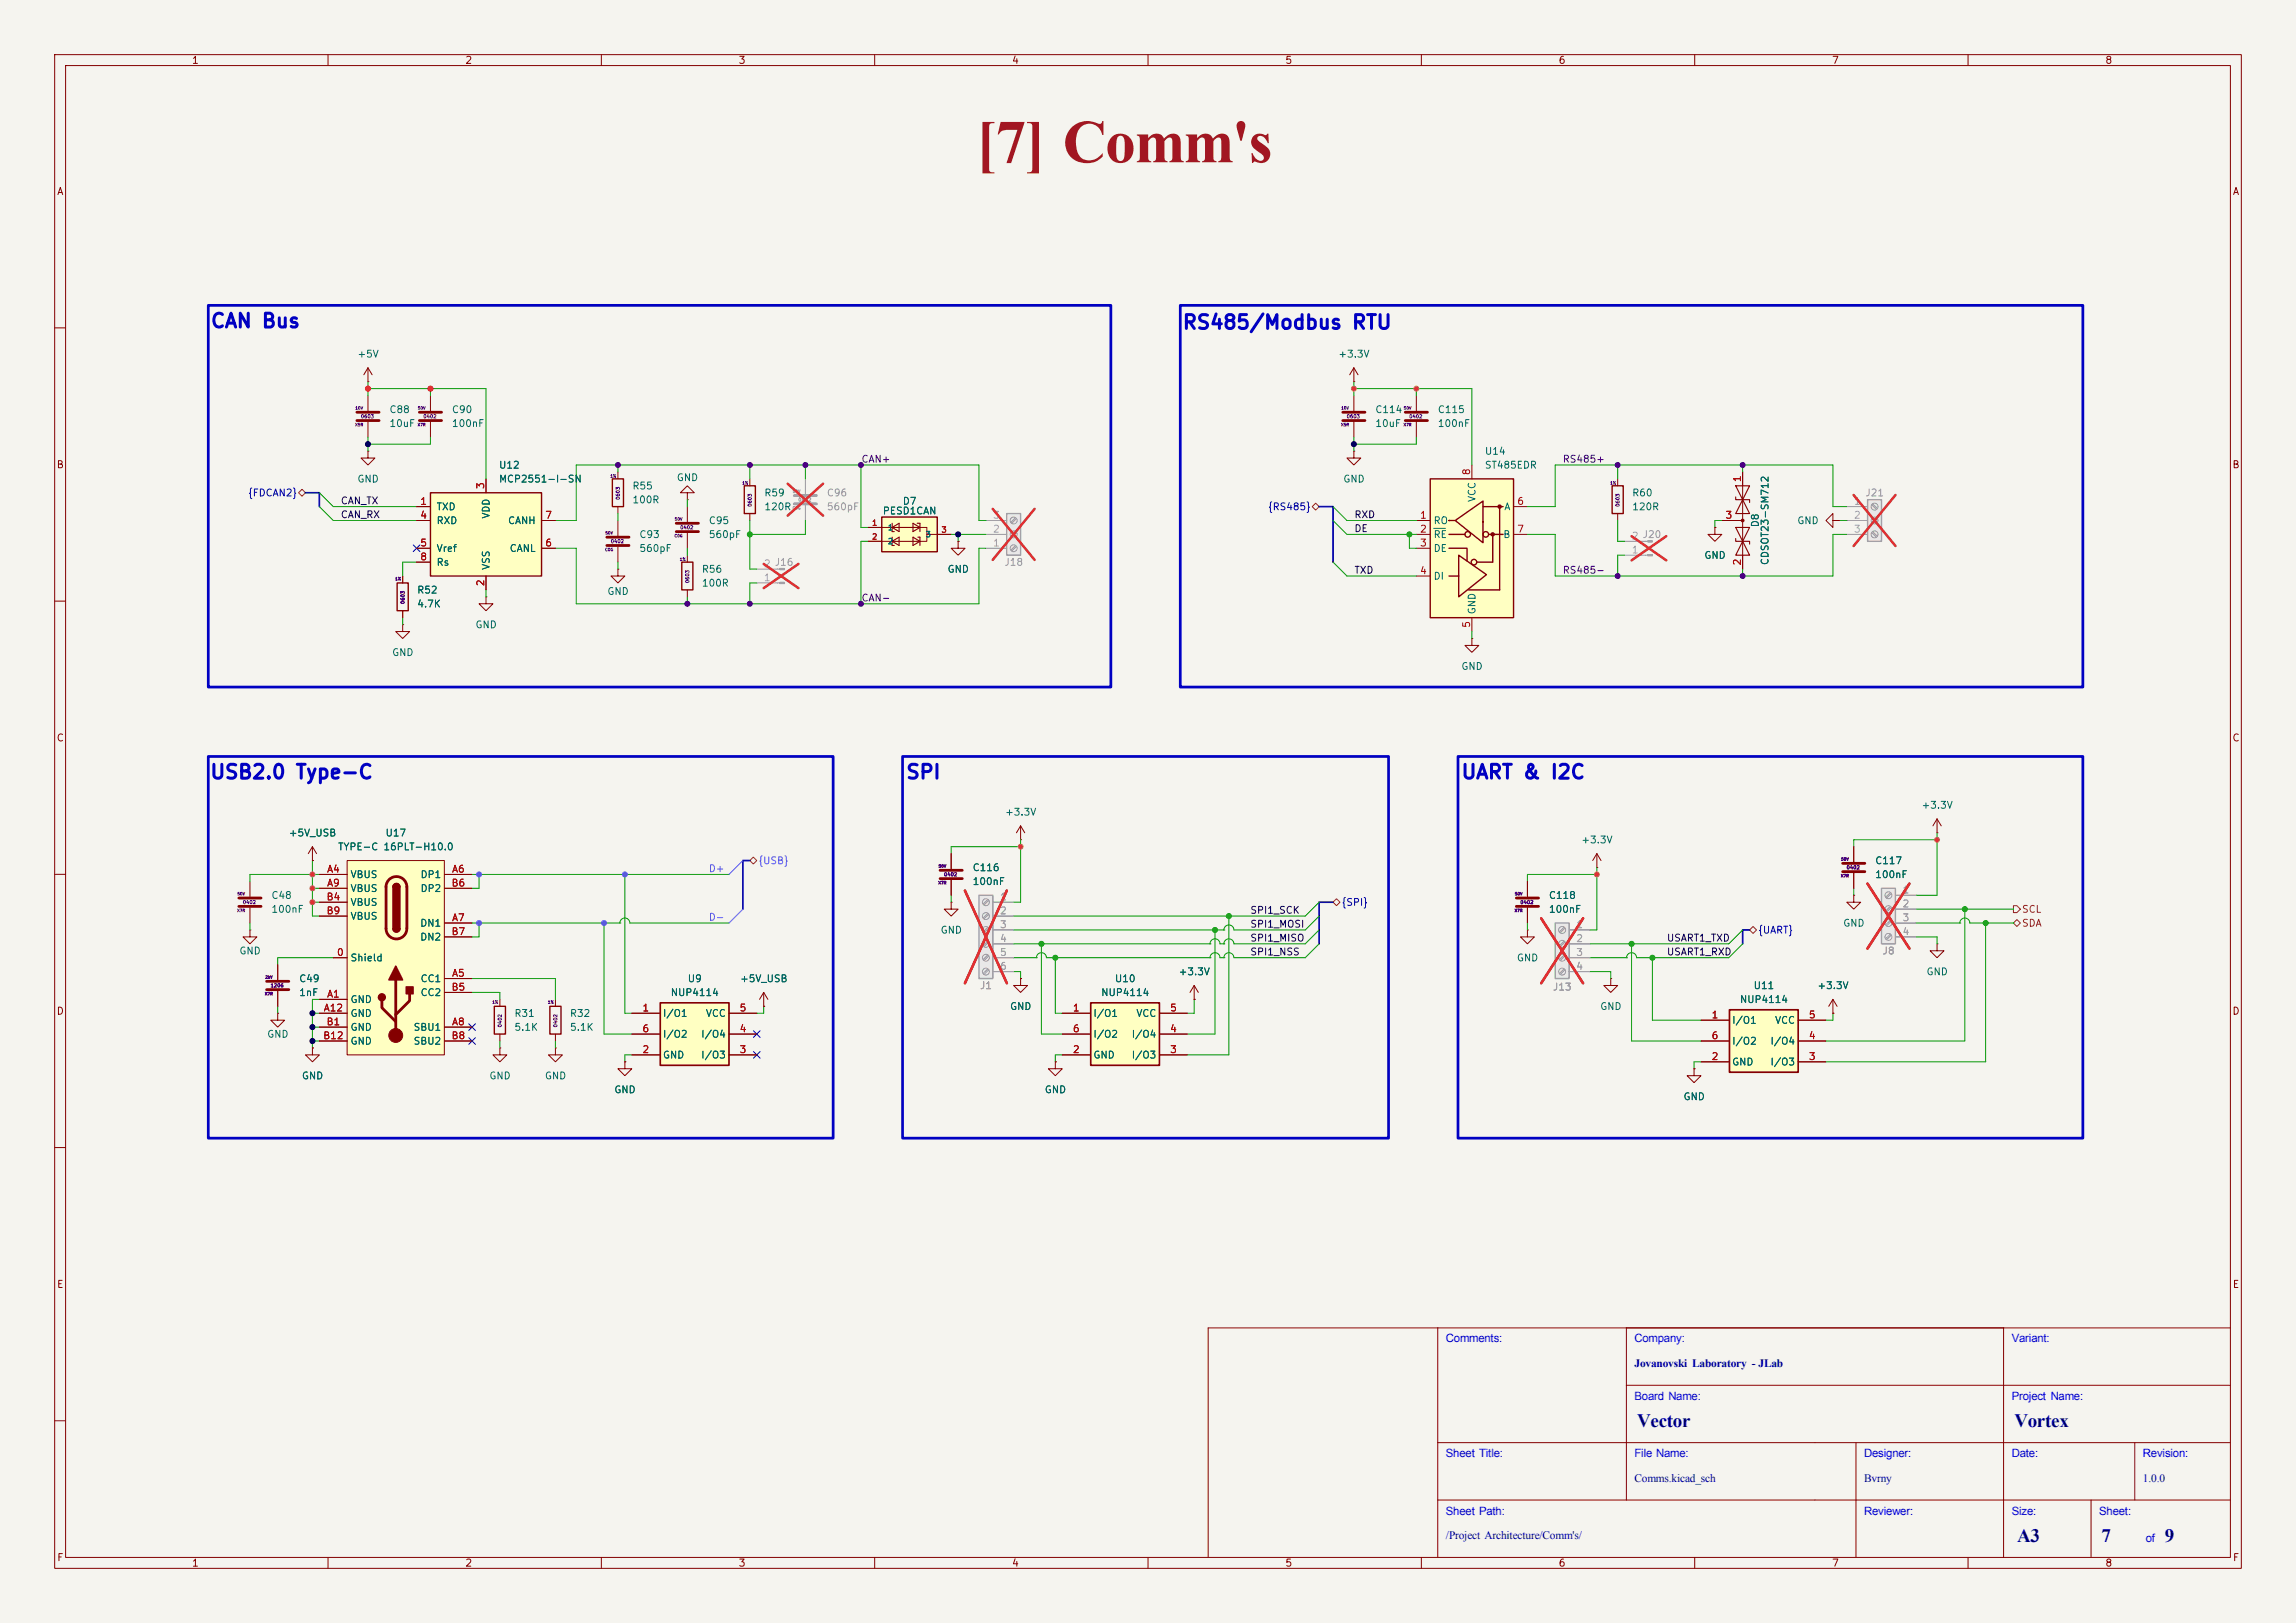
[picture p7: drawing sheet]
<svg xmlns="http://www.w3.org/2000/svg" width="420mm" height="297mm" viewBox="0 0 420 297" stroke-linecap="round" stroke-linejoin="round" font-family="sans-serif">
<defs><g id="words">
<text font-size="11.1" fill="#a21622" x="178.6" y="29.7">[7] Comm's</text>
<g font-size="3.5" fill="#00007f">
<text x="299.5" y="261.1">Vector</text>
<text x="368.5" y="261.1">Vortex</text>
<text x="369" y="282.1">A3</text>
<text x="384.4" y="282.1">7</text>
<text x="396" y="282.1">9</text>
</g>
<g font-size="2.5" fill="#0000c2">
<text x="38.4" y="60.6">CAN Bus</text>
<text x="216.2" y="60.9">RS485/Modbus RTU</text>
<text x="38.3" y="143.2">USB2.0 Type-C</text>
<text x="165.6" y="143.2">SPI</text>
<text x="267.1" y="143.2">UART &amp; I2C</text>
</g>
<g font-size="2.1" fill="#00f">
<text x="264.5" y="245.7">Comments:</text>
<text x="299" y="245.7">Company:</text>
<text x="368" y="245.7">Variant:</text>
<text x="299" y="256.2">Board Name:</text>
<text x="368" y="256.2">Project Name:</text>
<text x="264.5" y="266.7">Sheet Title:</text>
<text x="299" y="266.7">File Name:</text>
<text x="341" y="266.7">Designer:</text>
<text x="368" y="266.7">Date:</text>
<text x="392" y="266.7">Revision:</text>
<text x="264.5" y="277.2">Sheet Path:</text>
<text x="341" y="277.2">Reviewer:</text>
<text x="368" y="277.2">Size:</text>
<text x="384" y="277.2">Sheet:</text>
<text x="392.5" y="282.2">of</text>
</g>
<g font-size="2.1" fill="#00007f">
<text x="299" y="250.2">Jovanovski Laboratory - JLab</text>
<text x="299" y="271.2">Comms.kicad_sch</text>
<text x="341" y="271.2">Bvrny</text>
<text x="392" y="271.2">1.0.0</text>
<text x="264.5" y="281.7">/Project Architecture/Comm's/</text>
</g>
<g font-size="1.3" fill="#840000">
<text x="35" y="12">1</text>
<text x="85" y="12">2</text>
<text x="135" y="12">3</text>
<text x="185" y="12">4</text>
<text x="235" y="12">5</text>
<text x="285" y="12">6</text>
<text x="335" y="12">7</text>
<text x="385" y="12">8</text>
<text x="10.3" y="36">A</text>
<text x="408.3" y="36">A</text>
<text x="10.3" y="86">B</text>
<text x="408.2" y="86">B</text>
<text x="10.3" y="136">C</text>
<text x="408.2" y="136">C</text>
<text x="10.3" y="186">D</text>
<text x="408.2" y="186">D</text>
<text x="10.3" y="236">E</text>
<text x="408.3" y="236">E</text>
<text x="10.3" y="286">F</text>
<text x="35" y="287">1</text>
<text x="85" y="287">2</text>
<text x="135" y="287">3</text>
<text x="185" y="287">4</text>
<text x="235" y="287">5</text>
<text x="285" y="287">6</text>
<text x="335" y="287">7</text>
<text x="385" y="287">8</text>
<text x="408.3" y="286">F</text>
</g>
<g font-size="1.3" fill="#006464">
<text x="65.3" y="65.7">+5V</text>
<text x="244.7" y="65.7">+3.3V</text>
<text x="71.1" y="75.9">C88</text>
<text x="82.6" y="75.9">C90</text>
<text x="251.5" y="75.9">C114</text>
<text x="262.9" y="75.9">C115</text>
<text x="71.1" y="78.4">10uF</text>
<text x="82.6" y="78.4">100nF</text>
<text x="251.5" y="78.4">10uF</text>
<text x="262.9" y="78.4">100nF</text>
<text x="271.5" y="83.5">U14</text>
<text x="65.3" y="88.6">GND</text>
<text x="91.2" y="86.1">U12</text>
<text x="91.2" y="88.6">MCP2551-I-SN</text>
<text x="115.6" y="89.9">R55</text>
<text x="123.7" y="88.3">GND</text>
<text x="245.6" y="88.6">GND</text>
<text x="271.5" y="86.1">ST485EDR</text>
<text x="79.8" y="93.7">TXD</text>
<text x="89.9" y="95" transform="rotate(-90 89.9 95)">VDD</text>
<text x="115.6" y="92.4">100R</text>
<text x="139.7" y="93.7">120R</text>
<text x="139.7" y="91.1">R59</text>
<text x="161.4" y="94.4">PESD1CAN</text>
<text x="165" y="92.7">D7</text>
<text x="270.2" y="92" transform="rotate(-90 270.2 92)">VCC</text>
<text x="275.1" y="93.7">A</text>
<text x="298.5" y="93.7">120R</text>
<text x="298.5" y="91.1">R60</text>
<text x="79.8" y="96.2">RXD</text>
<text x="79.8" y="101.3">Vref</text>
<text x="92.8" y="96.2">CANH</text>
<text x="93.1" y="101.3">CANL</text>
<text x="116.8" y="101.3">560pF</text>
<text x="116.8" y="98.8">C93</text>
<text x="129.5" y="98.8">560pF</text>
<text x="129.5" y="96.2">C95</text>
<text x="262.1" y="96.2">RO</text>
<text x="262.1" y="98.8">RE</text>
<text x="262.1" y="101.3">DE</text>
<text x="274.9" y="98.8">B</text>
<text x="322" y="96.6" transform="rotate(-90 322 96.6)">D8</text>
<text x="328.7" y="96.2">GND</text>
<text x="79.8" y="103.8">Rs</text>
<text x="89.9" y="104.4" transform="rotate(-90 89.9 104.4)">VSS</text>
<text x="128.3" y="107.7">100R</text>
<text x="128.3" y="105.1">R56</text>
<text x="173.2" y="105.1">GND</text>
<text x="262.1" y="106.4">DI</text>
<text x="311.7" y="102.6">GND</text>
<text x="323.8" y="103.5" transform="rotate(-90 323.8 103.5)">CDSOT23-SM712</text>
<text x="76.2" y="108.9">R52</text>
<text x="76.2" y="111.5">4.7K</text>
<text x="111" y="109.2">GND</text>
<text x="270.2" y="112.5" transform="rotate(-90 270.2 112.5)">GND</text>
<text x="86.9" y="115.3">GND</text>
<text x="71.6" y="120.4">GND</text>
<text x="267.2" y="122.9">GND</text>
<text x="183.7" y="149.6">+3.3V</text>
<text x="351.4" y="148.3">+3.3V</text>
<text x="52.7" y="153.4">+5V_USB</text>
<text x="61.7" y="155.9">TYPE-C 16PLT-H10.0</text>
<text x="70.4" y="153.4">U17</text>
<text x="289.2" y="154.6">+3.3V</text>
<text x="64" y="161">VBUS</text>
<text x="76.8" y="161">DP1</text>
<text x="177.8" y="159.7">C116</text>
<text x="342.9" y="158.5">C117</text>
<text x="342.9" y="161">100nF</text>
<text x="49.5" y="167.3">100nF</text>
<text x="49.5" y="164.8">C48</text>
<text x="64" y="163.5">VBUS</text>
<text x="64" y="166.1">VBUS</text>
<text x="76.8" y="163.5">DP2</text>
<text x="177.8" y="162.3">100nF</text>
<text x="283.2" y="164.8">C118</text>
<text x="283.2" y="167.3">100nF</text>
<text x="64" y="168.6">VBUS</text>
<text x="76.8" y="169.9">DN1</text>
<text x="76.8" y="172.4">DN2</text>
<text x="172" y="171.2">GND</text>
<text x="337.1" y="169.9">GND</text>
<text x="43.7" y="175">GND</text>
<text x="64" y="176.2">Shield</text>
<text x="215.5" y="178.8">+3.3V</text>
<text x="277.4" y="176.2">GND</text>
<text x="352.3" y="178.8">GND</text>
<text x="54.6" y="182.6">1nF</text>
<text x="54.6" y="180">C49</text>
<text x="64" y="183.9">GND</text>
<text x="76.8" y="180">CC1</text>
<text x="76.8" y="182.6">CC2</text>
<text x="122.6" y="182.6">NUP4114</text>
<text x="125.7" y="180">U9</text>
<text x="135.3" y="180">+5V_USB</text>
<text x="184.7" y="185.1">GND</text>
<text x="201.3" y="182.6">NUP4114</text>
<text x="203.8" y="180">U10</text>
<text x="292.6" y="185.1">GND</text>
<text x="318.2" y="183.9">NUP4114</text>
<text x="320.7" y="181.3">U11</text>
<text x="332.3" y="181.3">+3.3V</text>
<text x="48.8" y="190.2">GND</text>
<text x="64" y="186.4">GND</text>
<text x="64" y="188.9">GND</text>
<text x="64" y="191.5">GND</text>
<text x="75.5" y="188.9">SBU1</text>
<text x="75.5" y="191.5">SBU2</text>
<text x="94" y="186.4">R31</text>
<text x="94" y="188.9">5.1K</text>
<text x="104.1" y="186.4">R32</text>
<text x="104.1" y="188.9">5.1K</text>
<text x="121.2" y="186.4">I/O1</text>
<text x="121.2" y="190.2">I/O2</text>
<text x="128.2" y="190.2">I/O4</text>
<text x="129" y="186.4">VCC</text>
<text x="199.9" y="186.4">I/O1</text>
<text x="199.9" y="190.2">I/O2</text>
<text x="206.9" y="190.2">I/O4</text>
<text x="207.8" y="186.4">VCC</text>
<text x="316.7" y="187.7">I/O1</text>
<text x="316.7" y="191.5">I/O2</text>
<text x="323.7" y="191.5">I/O4</text>
<text x="324.6" y="187.7">VCC</text>
<text x="55.1" y="197.8">GND</text>
<text x="89.4" y="197.8">GND</text>
<text x="99.6" y="197.8">GND</text>
<text x="121.2" y="194">GND</text>
<text x="128.2" y="194">I/O3</text>
<text x="199.9" y="194">GND</text>
<text x="206.9" y="194">I/O3</text>
<text x="316.7" y="195.3">GND</text>
<text x="323.7" y="195.3">I/O3</text>
<text x="112.3" y="200.4">GND</text>
<text x="191" y="200.4">GND</text>
<text x="307.8" y="201.6">GND</text>
</g>
<g font-size="1.3" fill="#a90000">
<text x="88.9" y="89.6" transform="rotate(-90 88.9 89.6)">3</text>
<text x="269.2" y="87.1" transform="rotate(-90 269.2 87.1)">8</text>
<text x="318.7" y="88.3" transform="rotate(-90 318.7 88.3)">1</text>
<text x="76.8" y="92.7">1</text>
<text x="76.8" y="95.2">4</text>
<text x="99.6" y="95.2">7</text>
<text x="259.6" y="95.2">1</text>
<text x="277.4" y="92.7">6</text>
<text x="315.5" y="95.2">3</text>
<text x="76.8" y="100.3">5</text>
<text x="99.6" y="100.3">6</text>
<text x="259.6" y="97.8">2</text>
<text x="259.6" y="100.3">3</text>
<text x="277.4" y="97.8">7</text>
<text x="76.8" y="102.8">8</text>
<text x="88.9" y="107.4" transform="rotate(-90 88.9 107.4)">2</text>
<text x="259.6" y="105.4">4</text>
<text x="318.7" y="103.6" transform="rotate(-90 318.7 103.6)">2</text>
<text x="269.2" y="115" transform="rotate(-90 269.2 115)">5</text>
<text x="59.7" y="160">A4</text>
<text x="82.6" y="160">A6</text>
<text x="59.6" y="165.1">B4</text>
<text x="59.6" y="167.6">B9</text>
<text x="59.7" y="162.5">A9</text>
<text x="82.5" y="162.5">B6</text>
<text x="82.5" y="171.4">B7</text>
<text x="82.6" y="168.9">A7</text>
<text x="61.5" y="175.2">0</text>
<text x="82.6" y="179">A5</text>
<text x="59.1" y="185.4">A12</text>
<text x="59.7" y="182.9">A1</text>
<text x="82.5" y="181.6">B5</text>
<text x="117.4" y="185.4">1</text>
<text x="135.2" y="185.4">5</text>
<text x="196.1" y="185.4">1</text>
<text x="213.9" y="185.4">5</text>
<text x="59" y="190.5">B12</text>
<text x="59.6" y="187.9">B1</text>
<text x="82.5" y="190.5">B8</text>
<text x="82.6" y="187.9">A8</text>
<text x="117.4" y="189.2">6</text>
<text x="135.2" y="189.2">4</text>
<text x="196.1" y="189.2">6</text>
<text x="213.9" y="189.2">4</text>
<text x="313" y="186.7">1</text>
<text x="313" y="190.5">6</text>
<text x="330.8" y="190.5">4</text>
<text x="330.8" y="186.7">5</text>
<text x="117.4" y="193">2</text>
<text x="135.2" y="193">3</text>
<text x="196.1" y="193">2</text>
<text x="213.9" y="193">3</text>
<text x="313" y="194.3">2</text>
<text x="330.8" y="194.3">3</text>
</g>
<g font-size="1.3" fill="#4b0082">
<text x="157.5" y="85">CAN+</text>
<text x="285.8" y="85">RS485+</text>
<text x="285.8" y="105.3">RS485-</text>
<text x="157.5" y="110.4">CAN-</text>
</g>
<g font-size="1.3" fill="#000084">
<text x="45.3" y="91.1">{FDCAN2}</text>
<text x="231.8" y="93.7">{RS485}</text>
<text x="245.3" y="166.1">{SPI}</text>
<text x="321.5" y="171.2">{UART}</text>
</g>
<g font-size="1.3" fill="#0f0f0f">
<text x="62.2" y="95.1">CAN_RX</text>
<text x="62.2" y="92.6">CAN_TX</text>
<text x="247.6" y="95.1">RXD</text>
<text x="247.6" y="97.7">DE</text>
<text x="247.6" y="105.3">TXD</text>
<text x="228.6" y="167.5">SPI1_SCK</text>
<text x="228.6" y="170.1">SPI1_MOSI</text>
<text x="228.6" y="172.6">SPI1_MISO</text>
<text x="304.8" y="172.6">USART1_TXD</text>
<text x="228.6" y="175.1">SPI1_NSS</text>
<text x="304.8" y="175.1">USART1_RXD</text>
</g>
<g font-size="1.3" fill="#939391">
<text x="151.1" y="93.7">560pF</text>
<text x="151.1" y="91.1">C96</text>
<text x="341.1" y="91.1">J21</text>
<text x="183.6" y="103.8">J18</text>
<text x="344.2" y="175">J8</text>
<text x="179.1" y="181.3">J1</text>
<text x="284" y="181.6">J13</text>
</g>
<g font-size="1.3" fill="#a5a4a2">
<text x="181.5" y="95.2">3</text>
<text x="339" y="92.7">1</text>
<text x="339" y="95.2">2</text>
<text x="181.5" y="100.3">1</text>
<text x="181.5" y="97.8">2</text>
<text x="298.4" y="101.6">1</text>
<text x="298.4" y="99">2 J20</text>
<text x="339" y="97.8">3</text>
<text x="139.6" y="106.7">1</text>
<text x="139.6" y="104.1">2 J16</text>
<text x="182.8" y="165.1">1</text>
<text x="182.8" y="167.6">2</text>
<text x="347.9" y="163.8">1</text>
<text x="347.9" y="166.3">2</text>
<text x="182.8" y="170.2">3</text>
<text x="182.8" y="172.7">4</text>
<text x="288.2" y="170.2">1</text>
<text x="288.2" y="172.7">2</text>
<text x="347.9" y="168.9">3</text>
<text x="347.9" y="171.4">4</text>
<text x="182.8" y="175.2">5</text>
<text x="182.8" y="177.8">6</text>
<text x="288.2" y="175.2">3</text>
<text x="288.2" y="177.8">4</text>
</g>
<g font-size="1.3" fill="#1e90ff">
<text x="129.5" y="159.9">D+</text>
<text x="138.6" y="158.5">{USB}</text>
<text x="129.5" y="168.8">D-</text>
</g>
<g font-size="1.3" fill="#725600">
<text x="369.8" y="167.3">SCL</text>
<text x="369.8" y="169.9">SDA</text>
</g>
<g font-size="1" fill="#a90000">
<text x="159.4" y="96.4">1</text>
<text x="159.4" y="99">2</text>
<text x="172.1" y="97.7">3</text>
</g>
<g font-size="1" fill="#006464">
<text x="162.3" y="97.3">1</text>
<text x="162.3" y="99.8">2</text>
<text x="169.2" y="98.6">3</text>
</g>
<g font-size=".6" fill="#840084">
<text x="65.9" y="76.7">0603</text>
<text x="77.4" y="76.7">0402</text>
<text x="246.3" y="76.7">0603</text>
<text x="257.7" y="76.7">0402</text>
<text x="113.5" y="91.5" transform="rotate(-90 113.5 91.5)">0603</text>
<text x="137.6" y="92.8" transform="rotate(-90 137.6 92.8)">0603</text>
<text x="296.4" y="92.8" transform="rotate(-90 296.4 92.8)">0603</text>
<text x="111.7" y="99.5">0402</text>
<text x="124.4" y="97">0402</text>
<text x="126.2" y="106.8" transform="rotate(-90 126.2 106.8)">0603</text>
<text x="74.1" y="110.6" transform="rotate(-90 74.1 110.6)">0603</text>
<text x="172.6" y="160.5">0402</text>
<text x="337.7" y="159.2">0402</text>
<text x="44.3" y="165.6">0402</text>
<text x="278" y="165.6">0402</text>
<text x="49.4" y="180.8">1206</text>
<text x="91.9" y="188.1" transform="rotate(-90 91.9 188.1)">0402</text>
<text x="102.1" y="188.1" transform="rotate(-90 102.1 188.1)">0402</text>
</g>
<text font-size=".6" fill="#9c9b98" x="145.9" y="91.9">0402</text>
<g font-size=".5" fill="#840084">
<text x="64.9" y="75.1">10V</text>
<text x="76.4" y="75.1">50V</text>
<text x="245.3" y="75.1">10V</text>
<text x="256.7" y="75.1">50V</text>
<text x="64.9" y="78.1">X5R</text>
<text x="76.3" y="78.1">X7R</text>
<text x="245.2" y="78.1">X5R</text>
<text x="256.7" y="78.1">X7R</text>
<text x="111.6" y="87.5">1%</text>
<text x="135.7" y="88.8">1%</text>
<text x="294.5" y="88.8">1%</text>
<text x="123.4" y="95.4">50V</text>
<text x="110.6" y="101">C0G</text>
<text x="110.7" y="97.9">50V</text>
<text x="123.3" y="98.4">C0G</text>
<text x="72.2" y="106.3">1%</text>
<text x="124.3" y="102.8">1%</text>
<text x="171.6" y="161.9">X7R</text>
<text x="171.6" y="158.9">50V</text>
<text x="336.7" y="160.7">X7R</text>
<text x="336.7" y="157.6">50V</text>
<text x="43.3" y="167">X7R</text>
<text x="43.4" y="164">50V</text>
<text x="277" y="167">X7R</text>
<text x="277" y="164">50V</text>
<text x="48.5" y="179.2">2kV</text>
<text x="48.4" y="182.3">X7R</text>
<text x="90" y="183.8">1%</text>
<text x="100.2" y="183.8">1%</text>
</g>
<g font-size=".5" fill="#9c9b98">
<text x="144.9" y="93.4">C0G</text>
<text x="145" y="90.3">50V</text>
</g>
</g></defs>
<path d="M0 0h420v297h-420z" fill="#f5f4ef" stroke="#f5f4ef" stroke-width=".18"/>
<g fill="none" stroke="#840000" stroke-width=".18">
<path d="M10 10h400v277h-400zM12 12h396v273h-396zM60 10v2M110 10v2M160 10v2M210 10v2M260 10v2M310 10v2M360 10v2M10 60h2M113 86.4v1.2M113 92.7v1.3"/>
<path d="M113 95.3v2.7M315 95.3h3.8M318.8 86.4v17.7M10 110h2M88.9 109.2v1.3h1.3l-1.3 1.3-1.3-1.3h1.3M88.9 109.2h.1M113 104.1v1.3h1.3l-1.3 1.3-1.2-1.3h1.2M113 104.1h.1M113 100.1v2.8M125.7 101.6v1.3M125.7 108v1.2M10 160h2"/>
<path d="M10 210h2M263 243v42M297.5 253.5h110.5M297.5 243v31.5M366.5 243v42M408 243h-187v42M10 260h2M263 274.5h145M263 264h145M339.5 264v21M382.5 274.5v10.5M390.5 264v10.5"/>
<path d="M60 285v2M110 285v2M160 285v2M210 285v2M260 285v2M310 285v2M360 285v2"/>
</g>
<path d="M317.5 88.9l2.5 5.1h-2.5l2.5-5.1zM317.5 90.9v.5h2.5v.5M317.5 96.5h2.5l-2.5 5.1h2.5zM317.5 98.6v.5h2.5v.5" fill="none" stroke="#840000" stroke-width=".2"/>
<circle cx="318.8" cy="95.2" r=".25" fill="#840000" stroke="#840000" stroke-width=".18"/>
<path d="M112 87.6h2v5.1h-2zM124.7 102.9h2v5.1h-2z" fill="none" stroke="#840000" stroke-width=".25"/>
<path d="M111 98.3h4.1M111 99.8h4.1" fill="none" stroke="#840000" stroke-width=".51"/>
<path d="M78.7 90.2h20.4v15.2h-20.4z" fill="#ffffc2"/>
<path d="M78.7 90.2h20.4v15.2h-20.4zM294.9 88.9h2v5.1h-2zM72.6 106.7h2.1v5.1h-2.1z" fill="none" stroke="#840000" stroke-width=".25"/>
<g fill="none" stroke="#840000" stroke-width=".18">
<path d="M67.3 69.9h.1M67.3 67.3v2.6M67.3 72.4v2.8M67.3 77.2v2.8M67.3 67.3l-.8 1.3M67.3 67.3l.8 1.3M78.7 72.4v2.8M78.7 77.2v2.8M76.2 92.7h2.5M76.2 95.3h2.5M88.9 87.6v2.6M99.1 95.3h2.5"/>
<path d="M125.7 92.7v2.8M125.7 97.5v2.8M295.9 87.6v1.3M295.9 94v1.3M313.7 96.5v1.3h1.3l-1.3 1.3-1.3-1.3h1.3M313.7 96.5h.1M335.3 95.3v-1.3l-1.3 1.3 1.3 1.2v-1.2h1.2M336.5 95.3h.1M73.7 114.3v1.3h1.2l-1.2 1.2-1.3-1.2h1.3M73.7 114.3h.1M73.7 105.4v1.3M73.7 111.8v1.2"/>
<path d="M76.2 100.3h2.5M76.2 102.9h2.5M88.9 105.4v2.6M99.1 100.3h2.5"/>
</g>
<path d="M65.3 75.4h4M65.3 77h4M76.7 75.4h4.1M76.7 77h4.1M123.7 95.8h4.1M123.7 97.3h4.1" fill="none" stroke="#840000" stroke-width=".51"/>
<g fill="#9c9b98" stroke="#9c9b98" stroke-width=".18">
<path d="M301.4 101.5h.9v.2h-.9z"/>
<path d="M301.4 98.9h.9v.3h-.9z"/>
</g>
<path d="M297.2 99.1h4.2M297.2 101.6h4.2" fill="none" stroke="#9c9b98" stroke-width=".18"/>
<path d="M298.4 98.1l6.4 4.4M304.8 98.1l-6.4 4.4" fill="none" stroke="#e12e31" stroke-width=".46"/>
<path d="M341.6 91.4h2.6v7.7h-2.6z" fill="#ebeae8"/>
<path d="M341.6 91.4h2.6v7.7h-2.6z" fill="none" stroke="#9c9b98" stroke-width=".25"/>
<g fill="none" stroke="#9c9b98" stroke-width=".18">
<path d="M337.8 92.7h3.8M337.8 95.3h3.8M337.8 97.8h3.8M342.4 92.4l.8 .8M342.4 94.9l.8 .9M342.4 97.5l.8 .8M342.5 92.2l.9 .8M342.5 94.7l.9 .9M342.5 97.3l.9 .8"/>
<circle cx="342.9" cy="92.7" r=".63"/>
<circle cx="342.9" cy="97.8" r=".63"/>
<circle cx="342.9" cy="95.2" r=".63"/>
</g>
<path d="M339.1 90.6l7.6 9.3M346.7 90.6l-7.6 9.3" fill="none" stroke="#e12e31" stroke-width=".46"/>
<path d="M247.6 69.9h.1M247.6 67.3l-.7 1.3M247.6 67.3l.8 1.3M247.6 67.3v2.6M247.6 72.4v2.8M247.6 77.2v2.8M259.1 72.4v2.8M259.1 77.2v2.8M247.6 82.6v1.2h1.3l-1.3 1.3-1.2-1.3h1.2M247.6 82.6h.1M269.2 116.8v1.3h1.3l-1.3 1.3-1.2-1.3h1.2M269.2 116.8h.1" fill="none" stroke="#840000" stroke-width=".18"/>
<path d="M245.6 75.4h4.1M245.6 77h4.1M257 75.4h4.1M257 77h4.1" fill="none" stroke="#840000" stroke-width=".51"/>
<path d="M261.6 87.6h15.3v25.4h-15.3z" fill="#ffffc2"/>
<g fill="none" stroke="#840000" stroke-width=".25">
<path d="M261.6 87.6h15.3v25.4h-15.3zM265 97.8h3M265.2 95.3h-.2h1.1M266.2 95.3l5.1-3.6v7.6zM271.3 92.7h3.7M272.3 97.8h2.7M273 97.8v5.1h-2.9M274.3 92.7v15.3h-5.7M265 100.3h3.4v2.3M265 105.4h1.7M266.8 101.6l5.1 3.6-5.1 4z"/>
<circle cx="268.5" cy="97.8" r=".51"/>
<circle cx="271.8" cy="97.8" r=".51"/>
<circle cx="269.6" cy="102.9" r=".51"/>
</g>
<g fill="#840000" stroke="#840000" stroke-width=".25">
<circle cx="273.1" cy="97.8" r=".28"/>
<circle cx="274.3" cy="92.7" r=".28"/>
</g>
<path d="M259.1 95.3h2.5M259.1 97.8h2.5M269.2 85.1v2.5M276.9 97.8h2.5M276.9 92.7h2.5M259.1 100.3h2.5M259.1 105.4h2.5M269.2 113v2.6M339.1 154.9v2.8M339.1 159.8v2.8M339.1 163.8v1.3h1.3l-1.3 1.3-1.3-1.3h1.3M339.1 163.8h.1" fill="none" stroke="#840000" stroke-width=".18"/>
<path d="M262.3 96.7h2.1" fill="none" stroke="#006464" stroke-width=".18"/>
<path d="M337.1 158h4M337.1 159.5h4" fill="none" stroke="#840000" stroke-width=".51"/>
<path d="M344.2 162.6h2.5v10.1h-2.5z" fill="#ebeae8"/>
<path d="M344.2 162.6h2.5v10.1h-2.5z" fill="none" stroke="#9c9b98" stroke-width=".25"/>
<g fill="none" stroke="#9c9b98" stroke-width=".18">
<path d="M345.8 163.3l-.9 .9M345.8 165.9l-.9 .8M345.8 168.4l-.9 .8M345.8 170.9l-.9 .9M346 163.5l-.9 .8M346 166l-.9 .9M346 168.6l-.9 .8M346 171.1l-.9 .9M346.7 163.8h3.8M346.7 166.4h3.8M346.7 168.9h3.8M346.7 171.5h3.8"/>
<circle cx="345.4" cy="166.4" r=".63"/>
<circle cx="345.4" cy="168.9" r=".63"/>
<circle cx="345.4" cy="171.4" r=".63"/>
<circle cx="345.4" cy="163.8" r=".63"/>
</g>
<path d="M341.6 161.7l7.7 11.9M349.3 161.7l-7.7 11.9" fill="none" stroke="#e12e31" stroke-width=".46"/>
<g fill="none" stroke="#840000" stroke-width=".18">
<path d="M57.1 157.5h.1M57.1 154.9l-.7 1.3M57.1 154.9l.8 1.3M57.1 154.9v2.6M174 156.2v2.8M186.7 153.7h.1M186.7 151.1l-.8 1.3M186.7 151.1l.8 1.3M186.7 151.1v2.6M174 165.1v1.3h1.3l-1.3 1.2-1.3-1.2h1.3M174 165.1h.1M174 161v2.8"/>
<path d="M354.3 172.7v1.3h1.3l-1.3 1.3-1.2-1.3h1.2M354.3 172.7h.1"/>
</g>
<path d="M172 159.3h4M172 160.8h4" fill="none" stroke="#840000" stroke-width=".51"/>
<path d="M120.8 183.5h12.5v11.4h-12.5z" fill="#ffffc2"/>
<path d="M120.8 183.5h12.5v11.4h-12.5z" fill="none" stroke="#840000" stroke-width=".3"/>
<g fill="none" stroke="#840000" stroke-width=".18">
<path d="M186.7 179.1v1.2h1.3l-1.3 1.3-1.3-1.3h1.3M186.7 179.1h.1M114.3 194.3v1.3h1.3l-1.3 1.3-1.3-1.3h1.3M114.3 194.3h.1M115.6 185.4h5M115.6 193h5M115.6 189.2h5M133.3 185.4h5.1M133.3 193h5.1M133.3 189.2h5.1M139.7 184.2h.1M139.7 181.6l-.8 1.3"/>
<path d="M139.7 181.6l.8 1.3M139.7 181.6v2.6M193 194.3v1.3h1.3l-1.3 1.3-1.2-1.3h1.2M193 194.3h.1"/>
</g>
<path d="M179.1 163.8h2.5v15.3h-2.5z" fill="#ebeae8"/>
<path d="M179.1 163.8h2.5v15.3h-2.5z" fill="none" stroke="#9c9b98" stroke-width=".25"/>
<g fill="none" stroke="#9c9b98" stroke-width=".18">
<path d="M180.7 164.6l-.9 .8M180.7 167.1l-.9 .9M180.7 169.7l-.9 .8M180.7 172.2l-.9 .9M180.7 174.8l-.9 .8M180.7 177.3l-.9 .8M180.9 164.8l-.9 .8M180.9 167.3l-.9 .8M180.9 169.8l-.9 .9M180.9 172.4l-.9 .8M180.9 174.9l-.9 .9M180.9 177.5l-.9 .8"/>
<path d="M181.6 165.1h3.8M181.6 167.6h3.8M181.6 170.2h3.8M181.6 172.7h3.8M181.6 175.3h3.8M181.6 177.8h3.8"/>
<circle cx="180.3" cy="165.1" r=".63"/>
<circle cx="180.3" cy="172.7" r=".63"/>
<circle cx="180.3" cy="167.6" r=".63"/>
<circle cx="180.3" cy="170.2" r=".63"/>
<circle cx="180.3" cy="175.3" r=".63"/>
<circle cx="180.3" cy="177.8" r=".63"/>
</g>
<path d="M176.5 163l7.7 16.9M184.2 163l-7.7 16.9" fill="none" stroke="#e12e31" stroke-width=".46"/>
<path d="M67.3 82.6v1.2h1.3l-1.3 1.3-1.3-1.3h1.3M67.3 82.6h.1M45.7 170.2v1.3h1.3l-1.3 1.2-1.3-1.2h1.3M45.7 170.2h.1M45.7 161.3v2.8M45.7 166.1v2.8M50.8 176.5v2.8M50.8 185.4v1.3h1.3l-1.3 1.3-1.3-1.3h1.3M50.8 185.4h.1M50.8 181.4v2.8" fill="none" stroke="#840000" stroke-width=".18"/>
<path d="M43.7 164.3h4.1M43.7 165.9h4.1M48.8 179.6h4M48.8 181.1h4" fill="none" stroke="#840000" stroke-width=".51"/>
<path d="M63.5 157.5h17.8v35.5h-17.8z" fill="#ffffc2"/>
<g fill="none" stroke="#840000" stroke-width=".18">
<path d="M137.2 87.6v1.3M137.2 94v1.3M175.3 99.1v1.2h1.2l-1.2 1.3-1.3-1.3h1.3M175.3 99.1h.1M63.5 157.5h17.8v35.5h-17.8zM58.4 160h5.1M58.4 162.6h5.1M58.4 165.1h5.1M58.4 167.6h5.1M61 175.3h2.5M81.3 160h5.1M81.3 179.1h5.1"/>
<path d="M81.3 168.9h5.1M81.3 162.6h5.1M81.3 171.5h5.1M57.1 191.8v1.2h1.3l-1.3 1.3-1.2-1.3h1.2M57.1 191.8h.1M58.4 182.9h5.1M58.4 188h5.1M58.4 185.4h5.1M58.4 190.5h5.1M81.3 188h5.1M81.3 181.6h5.1M81.3 190.5h5.1"/>
<path d="M91.4 191.8v1.2h1.3l-1.3 1.3-1.2-1.3h1.2M91.4 191.8h.1M91.4 182.9v1.3M91.4 189.2v1.3M101.6 191.8v1.2h1.3l-1.3 1.3-1.3-1.3h1.3M101.6 191.8h.1M101.6 182.9v1.3M101.6 189.2v1.3"/>
</g>
<g fill="#840000" stroke="#840000" stroke-width=".25">
<path d="M72.4 176.8l1.3 2.5h-2.6z"/>
<path d="M71.9 162.3h1.3v7.6h-1.3z"/>
<path d="M72.1 161.9a.64 .64 0 0 1 .7-.2 .64 .64 0 0 1 .4 .6h-1.3z"/>
<path d="M71.9 169.9h1.3a.64 .64 0 0 1-.7 .7 .64 .64 0 0 1-.6-.7z"/>
<path d="M74.3 180.6h1.3v1.3h-1.3z"/>
<circle cx="69.8" cy="182.5" r=".63"/>
</g>
<path d="M71.2 161a1.9 1.9 0 0 1 2-.4 1.9 1.9 0 0 1 1.2 1.7v7.6a1.91 1.91 0 0 1-1.9 1.9 1.91 1.91 0 0 1-1.9-1.9v-7.7l.2-.7zM72.4 179.3v10.2M69.8 183.1v1.3l2.6 2.5M74.9 181.9v1.2l-2.5 2.6" fill="none" stroke="#840000" stroke-width=".51"/>
<circle cx="72.4" cy="189.5" r="1.27" fill="#840000" stroke="#840000" stroke-width=".18"/>
<path d="M136.1 88.9h2.1v5.1h-2.1zM71.9 162.3a.64 .64 0 0 1 .6-.6 .64 .64 0 0 1 .7 .6M71.9 169.9a.64 .64 0 0 0 .6 .7 .64 .64 0 0 0 .7-.7M90.4 184.2h2.1v5h-2.1zM100.6 184.2h2v5h-2z" fill="none" stroke="#840000" stroke-width=".25"/>
<g fill="#9c9b98" stroke="#9c9b98" stroke-width=".18">
<path d="M142.6 106.6h.9v.2h-.9z"/>
<path d="M142.6 104h.9v.3h-.9z"/>
</g>
<path d="M147.3 87.6v2.8M147.3 92.5v2.8M138.4 106.7h4.2M138.4 104.1h4.2" fill="none" stroke="#9c9b98" stroke-width=".18"/>
<path d="M144.1 88.5l6.5 5.9M150.6 88.5l-6.5 5.9M139.7 103.2l6.4 4.4M146.1 103.2l-6.4 4.4" fill="none" stroke="#e12e31" stroke-width=".46"/>
<path d="M145.3 90.7h4.1M145.3 92.2h4.1" fill="none" stroke="#9c9b98" stroke-width=".51"/>
<path d="M161.3 94.6h10.1v6.4h-10.1z" fill="#ffffc2"/>
<path d="M161.3 94.6h10.1v6.4h-10.1z" fill="none" stroke="#840000" stroke-width=".25"/>
<path d="M163.2 95.8v1.5h.4M163.2 98.3v1.5h.4M163.2 96.5l1.3-.7v1.5zM163.2 96.5h5.1M163.2 99.1l1.3-.8v1.5zM163.2 99.1h5.1M167 95.8l1.3 .7-1.3 .8zM167 98.3l1.3 .8-1.3 .7zM167.8 95.8h.5v1.5M167.9 98.3h.4v1.5" fill="none" stroke="#840000" stroke-width=".2"/>
<path d="M158.7 96.5h4.5M158.7 99.1h4.5M168.3 96.5h1.2v2.6h-1.2M169.5 97.8h4.5" fill="none" stroke="#840000" stroke-width=".18"/>
<path d="M184.1 94h2.6v7.6h-2.6z" fill="#ebeae8"/>
<path d="M184.1 94h2.6v7.6h-2.6z" fill="none" stroke="#9c9b98" stroke-width=".25"/>
<g fill="none" stroke="#9c9b98" stroke-width=".18">
<path d="M180.3 97.8h3.8M180.3 95.3h3.8M185.8 99.8l-.9 .9M185.8 97.3l-.9 .8M185.8 94.7l-.9 .9M185.9 100l-.8 .8M185.9 97.5l-.8 .8M185.9 94.9l-.8 .9M180.3 100.3h3.8"/>
<circle cx="185.4" cy="95.2" r=".63"/>
<circle cx="185.4" cy="97.8" r=".63"/>
<circle cx="185.4" cy="100.3" r=".63"/>
</g>
<path d="M181.6 93.1l7.7 9.4M189.3 93.1l-7.7 9.4" fill="none" stroke="#e12e31" stroke-width=".46"/>
<path d="M125.7 90.2h1.3l-1.3-1.3-1.2 1.3h1.2v1.2M125.7 91.4h.1M218.4 182.9h.1M218.4 180.3l-.7 1.3M218.4 180.3l.8 1.3M218.4 180.3v2.6M335.3 185.4h.1M335.3 182.9l-.8 1.3M335.3 182.9l.7 1.3M335.3 182.9v2.5" fill="none" stroke="#840000" stroke-width=".18"/>
<path d="M199.5 183.5h12.6v11.4h-12.6z" fill="#ffffc2"/>
<path d="M199.5 183.5h12.6v11.4h-12.6z" fill="none" stroke="#840000" stroke-width=".3"/>
<path d="M292.1 158.8h.1M292.1 156.2l-.8 1.3M292.1 156.2l.8 1.3M292.1 156.2v2.6M194.3 185.4h5.1M194.3 193h5.1M194.3 189.2h5.1M212.1 185.4h5.1M212.1 193h5.1M212.1 189.2h5.1" fill="none" stroke="#840000" stroke-width=".18"/>
<path d="M316.4 184.8h12.5v11.4h-12.5z" fill="#ffffc2"/>
<path d="M316.4 184.8h12.5v11.4h-12.5z" fill="none" stroke="#840000" stroke-width=".3"/>
<path d="M279.4 170.2v1.3h1.3l-1.3 1.2-1.3-1.2h1.3M279.4 170.2h.1M294.6 179.1v1.2h1.3l-1.3 1.3-1.2-1.3h1.2M294.6 179.1h.1M309.9 195.6v1.3h1.2l-1.2 1.2-1.3-1.2h1.3M309.9 195.6h.1M311.1 186.7h5.1M311.1 194.3h5.1M311.1 190.5h5.1M328.9 186.7h5.1M328.9 194.3h5.1M328.9 190.5h5.1" fill="none" stroke="#840000" stroke-width=".18"/>
<path d="M284.5 168.9h2.5v10.2h-2.5z" fill="#ebeae8"/>
<path d="M284.5 168.9h2.5v10.2h-2.5z" fill="none" stroke="#9c9b98" stroke-width=".25"/>
<g fill="none" stroke="#9c9b98" stroke-width=".18">
<path d="M181.6 170.2h3.8M181.6 172.7h3.8M181.6 175.3h3.8M181.6 177.8h3.8M181.6 165.1h3.8M181.6 167.6h3.8M286.1 169.7l-.9 .8M286.1 172.2l-.9 .9M286.1 174.8l-.9 .8M286.1 177.3l-.9 .8M286.3 169.8l-.9 .9M286.3 172.4l-.9 .8"/>
<path d="M286.3 174.9l-.9 .9M286.3 177.5l-.9 .8M287 170.2h3.8M287 172.7h3.8M287 175.3h3.8M287 177.8h3.8M346.7 163.8h3.8M346.7 166.4h3.8M346.7 168.9h3.8M346.7 171.5h3.8"/>
<circle cx="285.7" cy="177.8" r=".63"/>
<circle cx="285.7" cy="172.7" r=".63"/>
<circle cx="285.7" cy="170.2" r=".63"/>
<circle cx="285.7" cy="175.3" r=".63"/>
</g>
<path d="M176.5 163l7.7 16.9M184.2 163l-7.7 16.9M281.9 168.1l7.7 11.8M289.6 168.1l-7.7 11.8M341.6 161.7l7.7 11.9M349.3 161.7l-7.7 11.9" fill="none" stroke="#e12e31" stroke-width=".46"/>
<path d="M277.4 164.3h4M277.4 165.9h4" fill="none" stroke="#840000" stroke-width=".51"/>
<g fill="none" stroke="#840000" stroke-width=".18">
<path d="M76.2 95.3h2.5M76.2 92.7h2.5M88.9 87.6v2.6M99.1 95.3h2.5M158.7 96.5h2.6M158.7 99.1h2.6M171.4 97.8h2.6M175.3 99.1h.1M313.7 96.5h.1M315 95.3h2.5M318.8 86.4v2.5M73.7 105.4v1.3"/>
<path d="M73.7 111.8v1.2M76.2 100.3h2.5M76.2 102.9h2.5M88.9 105.4v2.6M99.1 100.3h2.5M318.8 101.6v2.5M57.1 157.5h.1M174 156.2v2.8M339.1 154.9v2.8M339.1 159.8v2.8M354.3 152.4h.1M354.3 149.9l-.7 1.2"/>
<path d="M354.3 149.9l.8 1.2M354.3 149.9v2.5M50.8 176.5v2.8M58.4 160h5.1M58.4 162.6h5.1M58.4 165.1h5.1M58.4 167.6h5.1M61 175.3h2.5M81.3 160h5.1M81.3 179.1h5.1M81.3 168.9h5.1M81.3 162.6h5.1"/>
<path d="M81.3 171.5h5.1M174 161v2.8M186.7 179.1h.1M279.4 161.3v2.8M279.4 166.1v2.8M50.8 181.4v2.8M57.1 191.8h.1M58.4 185.4h5.1M58.4 190.5h5.1M58.4 182.9h5.1M58.4 188h5.1M81.3 190.5h5.1"/>
<path d="M81.3 188h5.1M81.3 181.6h5.1M114.3 194.3h.1M115.6 185.4h5M115.6 193h5M115.6 189.2h5M133.3 185.4h5.1M133.3 193h5.1M133.3 189.2h5.1M139.7 184.2h.1M193 194.3h.1M194.3 185.4h5.1"/>
<path d="M194.3 193h5.1M194.3 189.2h5.1M212.1 185.4h5.1M212.1 193h5.1M212.1 189.2h5.1M218.4 182.9h.1M309.9 195.6h.1M311.1 186.7h5.1M311.1 194.3h5.1M311.1 190.5h5.1M328.9 186.7h5.1M328.9 194.3h5.1"/>
<path d="M328.9 190.5h5.1M335.3 185.4h.1"/>
</g>
<path d="M54.6 90.2l.6-.7 .7 .7-.7 .6zM240 92.7l.7-.6 .6 .6-.6 .6zM137.2 157.5l.6-.7 .6 .7-.6 .6zM244.5 164.5l.6 .6-.6 .6-.7-.6zM320 170.2l.7-.7 .6 .7-.6 .6zM368.3 165.7h.6l.7 .7-.7 .6h-.6zM368.3 168.9l.6-.6 .7 .6-.7 .6z" fill="none" stroke="#725600" stroke-width=".18"/>
<path d="M55.9 90.2h2.5v2.5M241.3 92.7h2.5v10.2M137.2 157.5h-1.3v8.9M243.8 165.1h-2.5v7.6M320 170.2h-1.2v2.5" fill="none" stroke="#000084" stroke-width=".3"/>
<g fill="none" stroke="#009600" stroke-width=".18">
<path d="M67.3 71.1h21.6v16.5M67.3 69.9v2.5M78.7 71.1v1.3M247.6 71.1h21.6v14M247.6 69.9v2.5M259.1 71.1v1.3M58.4 92.7l2.6 2.6h15.2M58.4 90.2l2.6 2.5h15.2M67.3 80v2.6M78.7 80v1.3h-11.4M101.6 95.3h3.8v-10.2h73.7v10.2h1.2M113 85.1v1.3"/>
<path d="M113 94v1.3M125.7 91.4v1.3M137.2 85.1v2.5M137.2 95.3v8.8h1.2M147.3 85.1v2.5M147.3 95.3v2.5h-10.1M157.5 85.1v11.4h1.2M158.7 99.1h-1.2v11.4M174 97.8h6.3M175.3 97.8v1.3M243.8 92.7l2.6 2.6h12.7M243.8 95.3l2.6 2.5h12.7"/>
<path d="M247.6 80v2.6M257.8 97.8v2.5h1.3M259.1 80v1.3h-11.5M279.4 92.7h5.1v-7.6h50.8v7.6h2.5M279.4 97.8h5.1v7.6h50.8v-7.6h2.5M295.9 95.3v3.8h1.3M295.9 85.1v2.5M315 95.3h-1.3v1.2M318.8 85.1v1.3M336.5 95.3h1.3M73.7 113v1.3M76.2 102.9h-2.5v2.5"/>
<path d="M88.9 108v1.2M101.6 100.3h3.8v10.2h73.7v-10.2h1.2M113 102.9v1.2M125.7 100.3v1.3M125.7 109.2v1.3M138.4 106.7h-1.2v3.8M243.8 102.9l2.6 2.5h12.7M269.2 115.6v1.2M297.2 101.6h-1.3v3.8M318.8 104.1v1.3M57.1 157.5v10.1h1.3M186.7 153.7v11.4h-1.3"/>
<path d="M186.7 154.9h-12.7v1.3M292.1 158.8v11.4h-1.3M354.3 152.4v11.4h-3.8M354.3 153.7h-15.2v1.2M45.7 168.9v1.3M57.1 165.1h1.3M57.1 162.6h1.3M58.4 160h-12.7v1.3M61 175.3h-10.2v1.2M86.4 160h46.9M86.4 168.9h27M86.4 179.1h15.2v3.8"/>
<path d="M87.6 168.9v2.6h-1.2M87.6 160v2.6h-1.2M110.5 168.9v20.3h5.1M113.4 168.9h.1M113.4 168.9a.91 .91 0 0 1 .9-.9 .91 .91 0 0 1 .9 .9h18.1M114.3 160v25.4h1.3M174 163.8v1.3M185.4 175.3h4.2M185.4 172.7h35.9M185.4 177.8h1.3v1.3M185.4 170.2h38.5M189.6 175.3h.1"/>
<path d="M189.6 175.3a.91 .91 0 0 1 .9-1 .91 .91 0 0 1 .9 1h29.9M190.5 172.7v16.5h3.8M193 175.3v10.1h1.3M221.3 172.7h.1M221.3 172.7a.91 .91 0 0 1 .9-.9 .91 .91 0 0 1 1 .9h.7M221.3 175.3h.1M221.3 175.3a.91 .91 0 0 1 .9-1 .91 .91 0 0 1 1 1h.7M222.2 170.2v19h-5M223.9 172.7h.1M223.9 175.3h.1M223.9 170.2h.1M224.8 167.6v25.4h-7.6"/>
<path d="M241.3 170.2l-2.5 2.5h-13.1a.91 .91 0 0 0-.9-.9 .91 .91 0 0 0-.9 .9M241.3 172.7l-2.5 2.6h-13.1a.91 .91 0 0 0-.9-1 .91 .91 0 0 0-.9 1M241.3 167.6l-2.5 2.6h-13.1a.91 .91 0 0 0-.9-.9 .91 .91 0 0 0-.9 .9M241.3 165.1l-2.5 2.5h-53.4M279.4 168.9v1.3M290.8 175.3h6.7M290.8 177.8h3.8v1.3M292.1 160h-12.7v1.3M297.5 175.3h.1M298.4 172.7v17.8h12.7M302.3 175.3v11.4h8.8M318.8 172.7l-2.6 2.6h-16.8a.91 .91 0 0 0-1-1 .91 .91 0 0 0-.9 1"/>
<path d="M318.8 170.2l-2.6 2.5h-25.4M339.1 162.6v1.2M350.5 171.5h3.8v1.2M350.5 166.4h17.8M350.5 168.9h8M358.5 168.9h.1M358.5 168.9a.91 .91 0 0 1 .9-.9 .91 .91 0 0 1 .9 .9h8M359.4 166.4v24.1h-25.4M363.2 168.9v25.4h-29.2M50.8 184.2v1.2M57.1 190.5h1.3M57.1 188h1.3"/>
<path d="M57.1 185.4h1.3M58.4 182.9h-1.3v8.9M86.4 181.6h5v1.3M91.4 190.5v1.3M101.6 190.5v1.3M115.6 193h-1.3v1.3M139.7 184.2v1.2h-1.3M194.3 193h-1.3v1.3M218.4 182.9v2.5h-1.2M311.1 194.3h-1.2v1.3M335.3 185.4v1.3h-1.3"/>
</g>
<path d="M135.9 157.5l-2.6 2.5M135.9 166.4l-2.6 2.5" fill="none" stroke="#1e90ff" stroke-width=".18"/>
<path d="M75.6 99.7l1.2 1.2M76.8 99.7l-1.2 1.2M85.8 189.9l1.2 1.2M85.8 187.4l1.2 1.2M87 189.9l-1.2 1.2M87 187.4l-1.2 1.2M137.8 188.6l1.2 1.2M137.8 192.4l1.2 1.2M139 188.6l-1.2 1.2M139 192.4l-1.2 1.2" fill="none" stroke="#000084" stroke-width=".18"/>
<path d="M38.1 55.9h165.1v69.8h-165.1zM215.9 55.9h165.1v69.8h-165.1zM38.1 138.4h114.3v69.9h-114.3zM165.1 138.4h88.9v69.9h-88.9zM266.7 138.4h114.3v69.9h-114.3z" fill="none" stroke="#0000c2" stroke-width=".5"/>
<g fill="#4b0082" stroke="#4b0082" stroke-width=".18">
<circle cx="157.5" cy="85.1" r=".46"/>
<circle cx="147.3" cy="85.1" r=".46"/>
<circle cx="137.2" cy="85.1" r=".46"/>
<circle cx="295.9" cy="105.4" r=".46"/>
<circle cx="295.9" cy="85.1" r=".46"/>
<circle cx="318.8" cy="85.1" r=".46"/>
<circle cx="318.8" cy="105.4" r=".46"/>
<circle cx="125.7" cy="110.5" r=".46"/>
<circle cx="113" cy="85.1" r=".46"/>
<circle cx="137.2" cy="110.5" r=".46"/>
<circle cx="157.5" cy="110.5" r=".46"/>
</g>
<g fill="#009600" stroke="#009600" stroke-width=".18">
<circle cx="137.2" cy="97.8" r=".46"/>
<circle cx="257.8" cy="97.8" r=".46"/>
<circle cx="222.2" cy="170.2" r=".46"/>
<circle cx="224.8" cy="167.6" r=".46"/>
<circle cx="359.4" cy="166.4" r=".46"/>
<circle cx="363.2" cy="168.9" r=".46"/>
<circle cx="302.3" cy="175.3" r=".46"/>
<circle cx="298.4" cy="172.7" r=".46"/>
<circle cx="193" cy="175.3" r=".46"/>
<circle cx="190.5" cy="172.7" r=".46"/>
</g>
<g fill="#000" stroke="#000" stroke-width=".18">
<circle cx="67.3" cy="81.3" r=".46"/>
<circle cx="175.3" cy="97.8" r=".46"/>
<circle cx="247.6" cy="81.3" r=".46"/>
<circle cx="57.1" cy="185.4" r=".46"/>
<circle cx="57.1" cy="190.5" r=".46"/>
<circle cx="57.1" cy="188" r=".46"/>
</g>
<g fill="#ffa500" stroke="#ffa500" stroke-width=".18">
<circle cx="259.1" cy="71.1" r=".46"/>
<circle cx="247.6" cy="71.1" r=".46"/>
<circle cx="354.3" cy="153.7" r=".46"/>
<circle cx="292.1" cy="160" r=".46"/>
<circle cx="186.7" cy="154.9" r=".46"/>
</g>
<g fill="#f00" stroke="#f00" stroke-width=".18">
<circle cx="67.3" cy="71.1" r=".46"/>
<circle cx="78.7" cy="71.1" r=".46"/>
</g>
<g fill="#ff6347" stroke="#ff6347" stroke-width=".18">
<circle cx="57.1" cy="162.6" r=".46"/>
<circle cx="57.1" cy="160" r=".46"/>
<circle cx="57.1" cy="165.1" r=".46"/>
</g>
<g fill="#1e90ff" stroke="#1e90ff" stroke-width=".18">
<circle cx="87.6" cy="160" r=".46"/>
<circle cx="87.6" cy="168.9" r=".46"/>
<circle cx="110.5" cy="168.9" r=".46"/>
<circle cx="114.3" cy="160" r=".46"/>
</g>
<use href="#words"/>
</svg>
